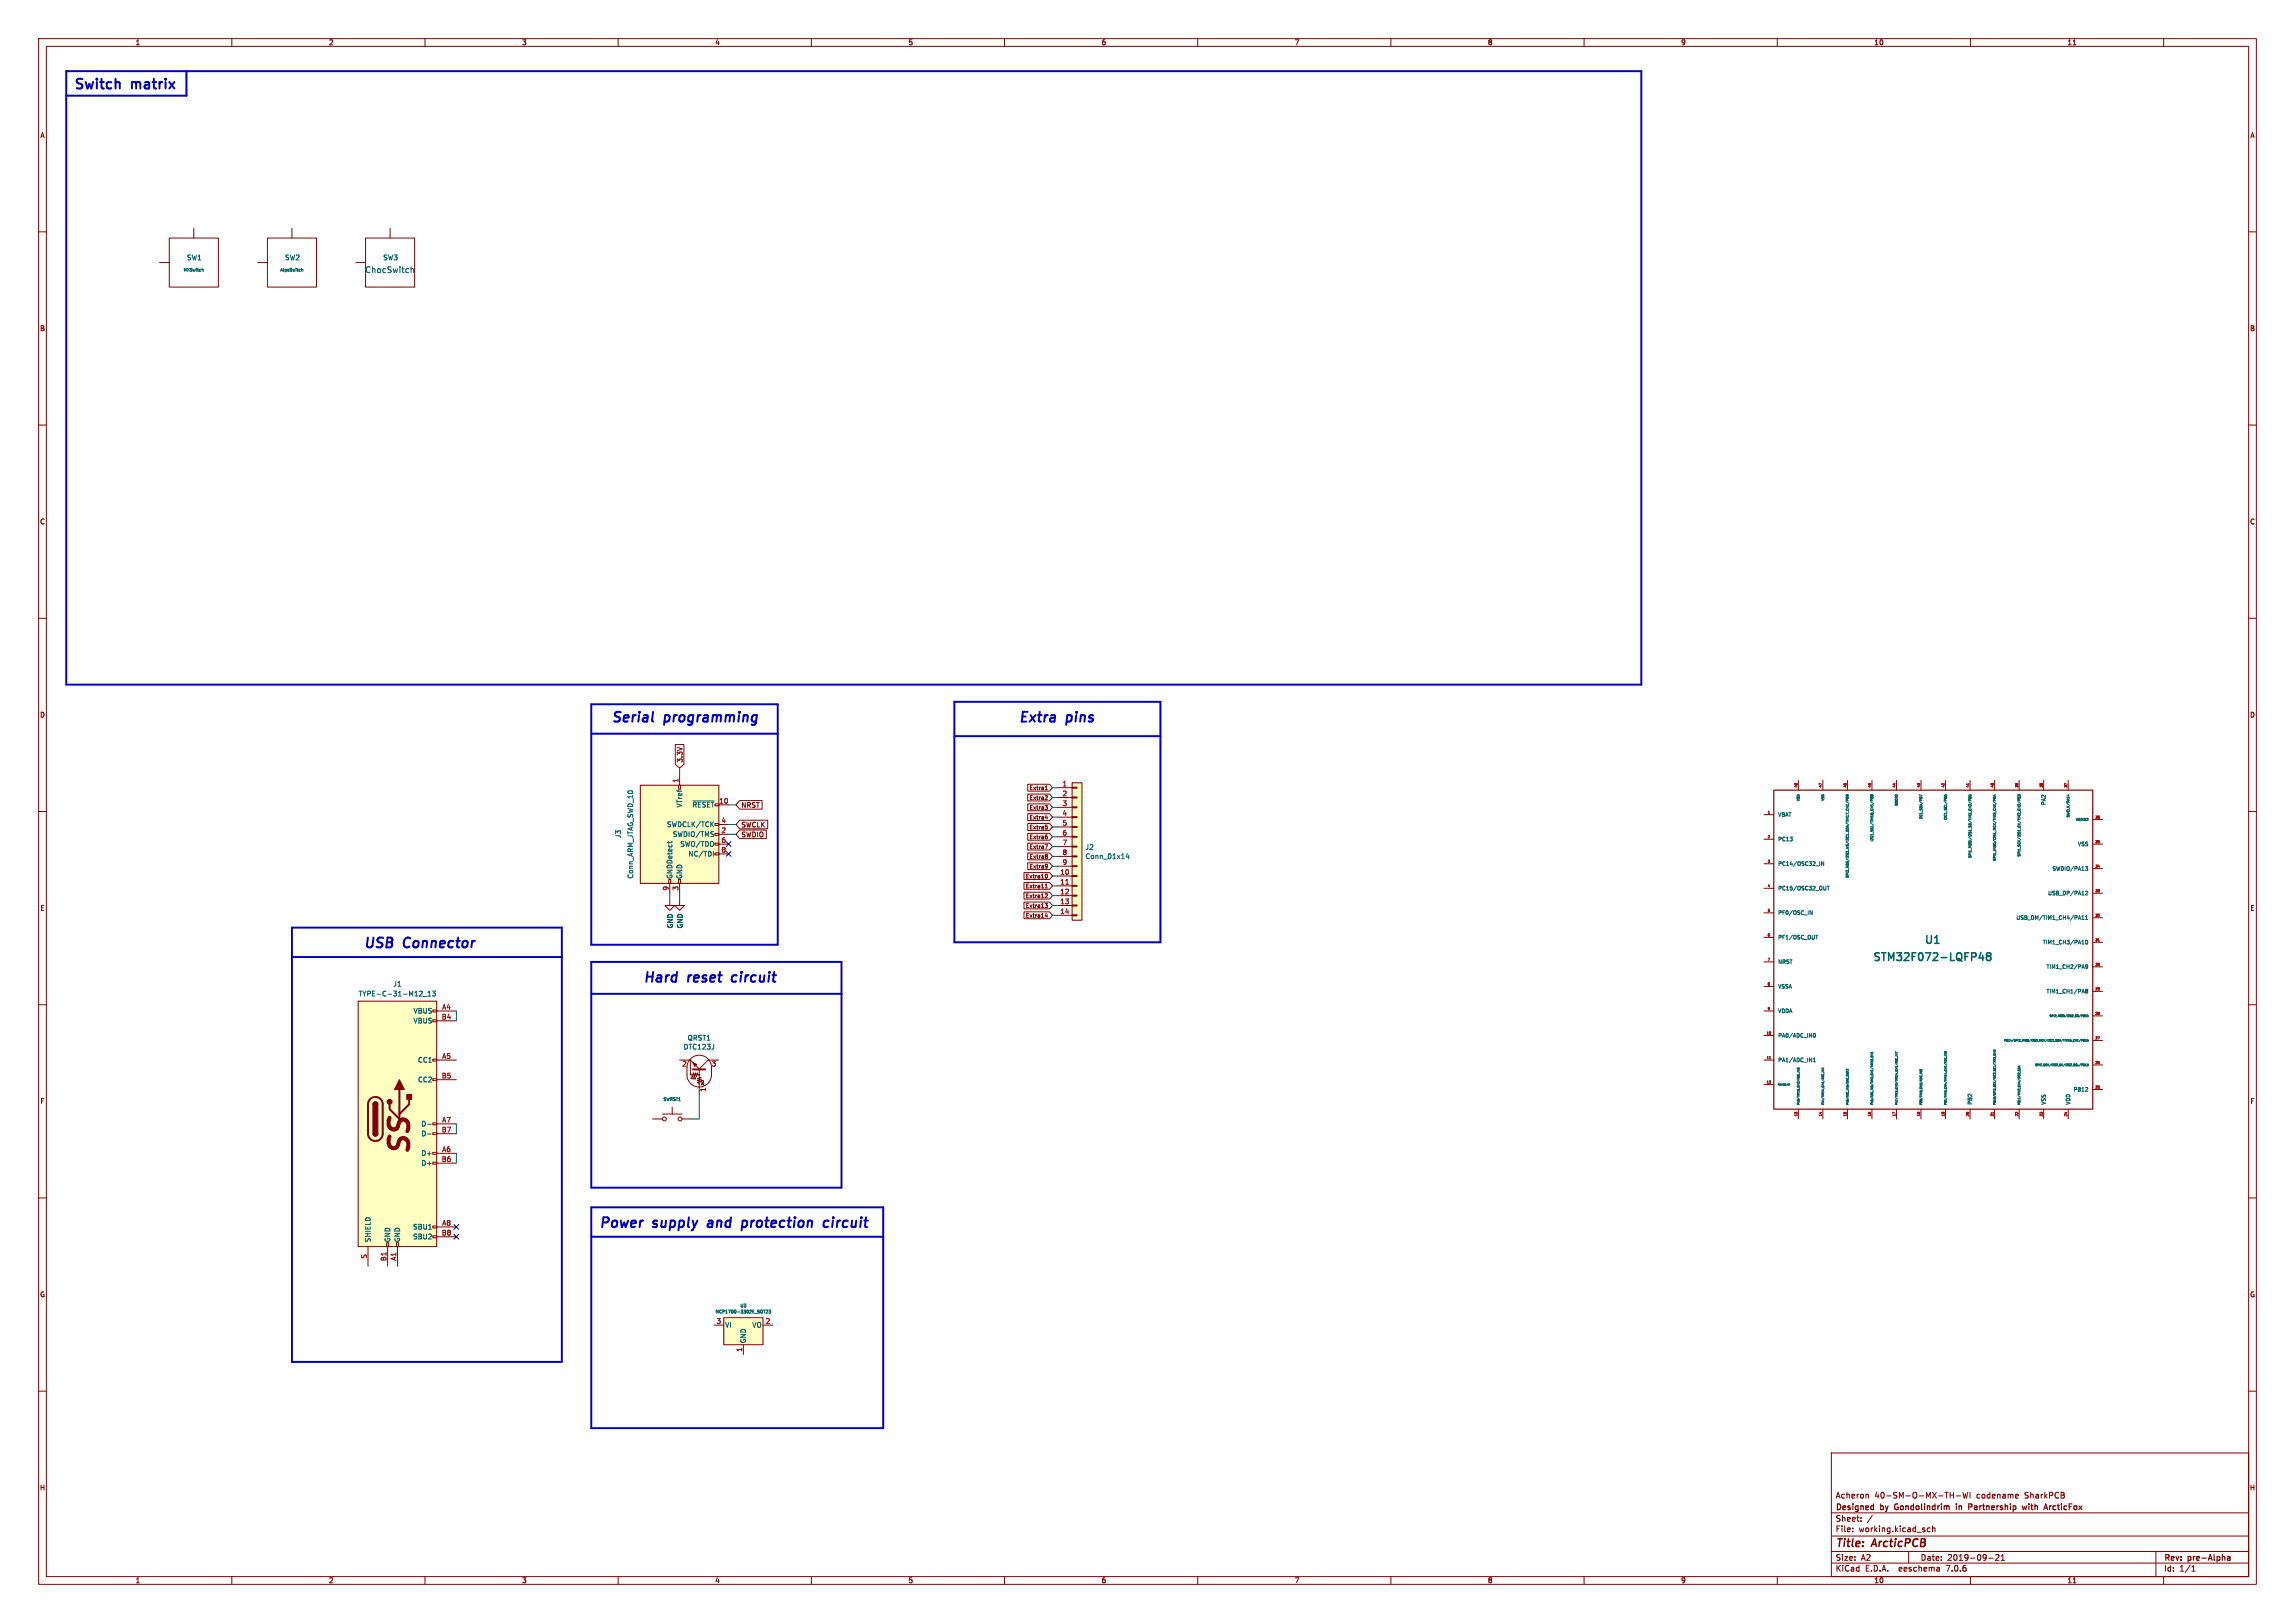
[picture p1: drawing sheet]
<svg xmlns="http://www.w3.org/2000/svg" width="594mm" height="420mm" viewBox="0 0 594 420" stroke-linecap="round" stroke-linejoin="round" font-family="sans-serif">
<defs><g id="words">
<text font-size="7.1" fill="#840000" x="107.4" y="299.5" transform="rotate(-90 107.4 299.5)">SS</text>
<g font-size="3.5" fill="#0000c2">
<text x="19" y="23.2">Switch</text>
<text x="34.2" y="23.2">matrix</text>
<text x="158.1" y="187.1">Serial</text>
<text x="172.1" y="187.1">programming</text>
<text x="263.5" y="187.1">Extra</text>
<text x="276.2" y="187.1">pins</text>
<text x="94" y="245.5">USB</text>
<text x="104.6" y="245.5">Connector</text>
<text x="166.4" y="254.4">Hard</text>
<text x="178.2" y="254.4">reset</text>
<text x="190.5" y="254.4">circuit</text>
<text x="154.9" y="317.9">Power</text>
<text x="169.1" y="317.9">supply</text>
<text x="184.3" y="317.9">and</text>
<text x="194.2" y="317.9">protection</text>
<text x="216.3" y="317.9">circuit</text>
</g>
<g font-size="2.8" fill="#006464">
<text x="497.8" y="244.8">U1</text>
<text x="484.5" y="249.3">STM32F072-LQFP48</text>
</g>
<g font-size="2.8" fill="#840000">
<text x="475" y="400.9">Title:</text>
<text x="484.7" y="400.9">ArcticPCB</text>
</g>
<text font-size="2.1" fill="#006464" x="94.4" y="70.8">ChocSwitch</text>
<g font-size="2.1" fill="#840000">
<text x="475" y="388">Acheron</text>
<text x="485.2" y="388">40-SM-O-MX-TH-WI</text>
<text x="511.6" y="388">codename</text>
<text x="524.2" y="388">SharkPCB</text>
<text x="475" y="394">Sheet:</text>
<text x="475" y="391.2">Designed</text>
<text x="486.8" y="391.2">by</text>
<text x="491.1" y="391.2">Gondolindrim</text>
<text x="507.6" y="391.2">in</text>
<text x="511.4" y="391.2">Partnership</text>
<text x="526" y="391.2">with</text>
<text x="532.2" y="391.2">ArcticFox</text>
<text x="475" y="396.7">File:</text>
<text x="481.1" y="396.7">working.kicad_sch</text>
<text x="475" y="406.9">KiCad</text>
<text x="475" y="404.1">Size:</text>
<text x="481.7" y="404.1">A2</text>
<text x="482.7" y="406.9">E.D.A.</text>
<text x="491.6" y="406.9">eeschema</text>
<text x="497" y="404.1">Date:</text>
<text x="504" y="406.9">7.0.6</text>
<text x="504" y="404.1">2019-09-21</text>
<text x="560" y="404.3">Rev:</text>
<text x="560" y="406.9">Id:</text>
<text x="564.1" y="406.9">1/1</text>
<text x="566.4" y="404.3">pre-Alpha</text>
</g>
<g font-size="1.8" fill="#840000">
<text x="35" y="11.9">1</text>
<text x="85" y="11.9">2</text>
<text x="135" y="11.9">3</text>
<text x="185" y="11.9">4</text>
<text x="235" y="11.9">5</text>
<text x="285" y="11.9">6</text>
<text x="335" y="11.9">7</text>
<text x="385" y="11.9">8</text>
<text x="435" y="11.9">9</text>
<text x="485" y="11.9">10</text>
<text x="535" y="11.9">11</text>
<text x="10.3" y="35.9">A</text>
<text x="582.3" y="35.9">A</text>
<text x="10.3" y="85.9">B</text>
<text x="582.3" y="85.9">B</text>
<text x="10.3" y="135.9">C</text>
<text x="582.3" y="135.9">C</text>
<text x="10.3" y="185.9">D</text>
<text x="582.3" y="185.9">D</text>
<text x="176.8" y="197.5" transform="rotate(-90 176.8 197.5)">3.3V</text>
<text x="191.8" y="209.2">NRST</text>
<text x="191.8" y="214.3">SWCLK</text>
<text x="191.8" y="216.9">SWDIO</text>
<text x="10.3" y="235.9">E</text>
<text x="582.3" y="235.9">E</text>
<text x="10.3" y="285.9">F</text>
<text x="582.3" y="285.9">F</text>
<text x="10.3" y="335.9">G</text>
<text x="582.3" y="335.9">G</text>
<text x="10.2" y="385.9">H</text>
<text x="582.2" y="385.9">H</text>
<text x="35" y="409.9">1</text>
<text x="85" y="409.9">2</text>
<text x="135" y="409.9">3</text>
<text x="185" y="409.9">4</text>
<text x="235" y="409.9">5</text>
<text x="285" y="409.9">6</text>
<text x="335" y="409.9">7</text>
<text x="385" y="409.9">8</text>
<text x="435" y="409.9">9</text>
<text x="485" y="409.9">10</text>
<text x="535" y="409.9">11</text>
</g>
<g font-size="1.8" fill="#006464">
<text x="48.3" y="67.5">SW1</text>
<text x="73.7" y="67.5">SW2</text>
<text x="99.1" y="67.5">SW3</text>
<text x="176.8" y="209.1" transform="rotate(-90 176.8 209.1)">VTref</text>
<text x="179.1" y="209.1">~{RESET}</text>
<text x="172.5" y="214.2">SWDCLK/TCK</text>
<text x="160.9" y="217" transform="rotate(-90 160.9 217)">J3</text>
<text x="174" y="216.8">SWDIO/TMS</text>
<text x="175.9" y="219.3">SWO/TDO</text>
<text x="178.1" y="221.8">NC/TDI</text>
<text x="280.8" y="220.1">J2</text>
<text x="164.1" y="227.5" transform="rotate(-90 164.1 227.5)">Conn_ARM_JTAG_SWD_10</text>
<text x="174.2" y="227.6" transform="rotate(-90 174.2 227.6)">GNDDetect</text>
<text x="176.8" y="227.6" transform="rotate(-90 176.8 227.6)">GND</text>
<text x="280.8" y="222.5">Conn_01x14</text>
<text x="174.3" y="240.4" transform="rotate(-90 174.3 240.4)">GND</text>
<text x="176.9" y="240.4" transform="rotate(-90 176.9 240.4)">GND</text>
<text x="101.7" y="255.5">J1</text>
<text x="92.7" y="258">TYPE-C-31-M12_13</text>
<text x="106.9" y="262.5">VBUS</text>
<text x="106.9" y="265">VBUS</text>
<text x="177.9" y="269.5">QRST1</text>
<text x="108.1" y="275.2">CC1</text>
<text x="176.8" y="271.8">DTC123J</text>
<text x="108.1" y="280.3">CC2</text>
<text x="109" y="291.7">D-</text>
<text x="109" y="299.3">D+</text>
<text x="109" y="294.2">D-</text>
<text x="109" y="301.9">D+</text>
<text x="96.1" y="321.6" transform="rotate(-90 96.1 321.6)">SHIELD</text>
<text x="101.2" y="321.6" transform="rotate(-90 101.2 321.6)">GND</text>
<text x="103.7" y="321.6" transform="rotate(-90 103.7 321.6)">GND</text>
<text x="106.8" y="318.4">SBU1</text>
<text x="106.8" y="320.9">SBU2</text>
<text x="187.6" y="343.8">VI</text>
<text x="193.3" y="347.7" transform="rotate(-90 193.3 347.7)">GND</text>
<text x="194.6" y="343.8">VO</text>
</g>
<g font-size="1.8" fill="#a90000">
<text x="175.6" y="202.6" transform="rotate(-90 175.6 202.6)">1</text>
<text x="274.9" y="203.6">1</text>
<text x="186" y="208">10</text>
<text x="274.9" y="206.1">2</text>
<text x="274.9" y="208.7">3</text>
<text x="186.6" y="215.6">2</text>
<text x="186.6" y="213.1">4</text>
<text x="274.9" y="211.2">4</text>
<text x="274.9" y="213.7">5</text>
<text x="186.6" y="218.2">6</text>
<text x="186.6" y="220.7">8</text>
<text x="274.9" y="216.3">6</text>
<text x="274.9" y="218.8">7</text>
<text x="274.9" y="221.4">8</text>
<text x="274.3" y="226.4">10</text>
<text x="274.9" y="223.9">9</text>
<text x="173.1" y="230.6" transform="rotate(-90 173.1 230.6)">9</text>
<text x="175.6" y="230.6" transform="rotate(-90 175.6 230.6)">3</text>
<text x="274.3" y="229">11</text>
<text x="274.3" y="231.5">12</text>
<text x="274.3" y="234.1">13</text>
<text x="274.3" y="236.6">14</text>
<text x="114.2" y="263.9">B4</text>
<text x="114.3" y="261.4">A4</text>
<text x="114.3" y="274.1">A5</text>
<text x="114.2" y="279.1">B5</text>
<text x="176.5" y="276.3">2</text>
<text x="184.1" y="276.3">3</text>
<text x="183" y="282.6" transform="rotate(-90 183 282.6)">1</text>
<text x="114.2" y="293.1">B7</text>
<text x="114.3" y="290.6">A7</text>
<text x="114.3" y="298.2">A6</text>
<text x="114.2" y="300.7">B6</text>
<text x="114.3" y="317.2">A8</text>
<text x="114.2" y="319.8">B8</text>
<text x="95" y="325.8" transform="rotate(-90 95 325.8)">S</text>
<text x="100.1" y="326.5" transform="rotate(-90 100.1 326.5)">B1</text>
<text x="102.6" y="326.4" transform="rotate(-90 102.6 326.4)">A1</text>
<text x="185.3" y="342.6">3</text>
<text x="198" y="342.6">2</text>
<text x="192.2" y="350" transform="rotate(-90 192.2 350)">1</text>
</g>
<g font-size="1.4" fill="#840000">
<text x="266.3" y="204.6">Extra1</text>
<text x="266.3" y="209.7">Extra3</text>
<text x="266.3" y="207.2">Extra2</text>
<text x="266.3" y="212.3">Extra4</text>
<text x="266.3" y="214.8">Extra5</text>
<text x="266.3" y="217.3">Extra6</text>
<text x="266.3" y="219.9">Extra7</text>
<text x="265.3" y="227.5">Extra10</text>
<text x="266.3" y="225">Extra9</text>
<text x="266.3" y="222.4">Extra8</text>
<text x="265.3" y="232.6">Extra12</text>
<text x="265.3" y="230">Extra11</text>
<text x="265.3" y="237.7">Extra14</text>
<text x="265.3" y="235.1">Extra13</text>
</g>
<g font-size="1.4" fill="#006464">
<text x="529.7" y="208.5" transform="rotate(-90 529.7 208.5)">PA2</text>
<text x="460.1" y="211.5">VBAT</text>
<text x="460.1" y="217.9">PC13</text>
<text x="537.6" y="219.2">VSS</text>
<text x="460.1" y="224.2">PC14/OSC32_IN</text>
<text x="531" y="225.5">SWDIO/PA13</text>
<text x="460.1" y="230.6">PC15/OSC32_OUT</text>
<text x="529.9" y="231.9">USB_DP/PA12</text>
<text x="460.1" y="236.9">PF0/OSC_IN</text>
<text x="521.7" y="238.2">USB_DM/TIM1_CH4/PA11</text>
<text x="460.1" y="243.3">PF1/OSC_OUT</text>
<text x="528.6" y="244.6">TIM1_CH3/PA10</text>
<text x="460.1" y="249.6">NRST</text>
<text x="529.5" y="250.9">TIM1_CH2/PA9</text>
<text x="460.1" y="256">VSSA</text>
<text x="529.5" y="257.3">TIM1_CH1/PA8</text>
<text x="460.1" y="262.3">VDDA</text>
<text x="460.1" y="268.7">PA0/ADC_IN0</text>
<text x="460.1" y="275">PA1/ADC_IN1</text>
<text x="510.6" y="286" transform="rotate(-90 510.6 286)">PB2</text>
<text x="529.7" y="286" transform="rotate(-90 529.7 286)">VSS</text>
<text x="536" y="286" transform="rotate(-90 536 286)">VDD</text>
<text x="536.5" y="282.7">PB12</text>
</g>
<g font-size="1.1" fill="#006464">
<text x="47.4" y="70.5">MXSwitch</text>
<text x="72.4" y="70.5">AlpsSwitch</text>
<text x="171.6" y="285.1">SWRST1</text>
<text x="185" y="340.1">MCP1700-3302E_SOT23</text>
<text x="191.5" y="338.5">U3</text>
</g>
<g font-size=".8" fill="#a90000">
<text x="465.2" y="203.9" transform="rotate(-90 465.2 203.9)">48</text>
<text x="471.6" y="203.9" transform="rotate(-90 471.6 203.9)">47</text>
<text x="477.9" y="203.9" transform="rotate(-90 477.9 203.9)">46</text>
<text x="484.3" y="203.9" transform="rotate(-90 484.3 203.9)">45</text>
<text x="490.6" y="203.9" transform="rotate(-90 490.6 203.9)">44</text>
<text x="497" y="203.9" transform="rotate(-90 497 203.9)">43</text>
<text x="503.3" y="203.9" transform="rotate(-90 503.3 203.9)">42</text>
<text x="509.7" y="203.9" transform="rotate(-90 509.7 203.9)">41</text>
<text x="516" y="203.9" transform="rotate(-90 516 203.9)">40</text>
<text x="522.4" y="203.9" transform="rotate(-90 522.4 203.9)">39</text>
<text x="528.7" y="203.9" transform="rotate(-90 528.7 203.9)">38</text>
<text x="535.1" y="203.9" transform="rotate(-90 535.1 203.9)">37</text>
<text x="457.4" y="210.6">1</text>
<text x="542.2" y="211.8">36</text>
<text x="457.4" y="216.9">2</text>
<text x="542.2" y="218.2">35</text>
<text x="457.4" y="223.3">3</text>
<text x="542.2" y="224.5">34</text>
<text x="457.4" y="229.6">4</text>
<text x="542.2" y="230.9">33</text>
<text x="457.4" y="236">5</text>
<text x="542.2" y="237.2">32</text>
<text x="457.4" y="242.3">6</text>
<text x="542.2" y="243.6">31</text>
<text x="457.4" y="248.7">7</text>
<text x="542.2" y="249.9">30</text>
<text x="457.4" y="255">8</text>
<text x="542.2" y="256.3">29</text>
<text x="457.4" y="261.4">9</text>
<text x="542.2" y="262.6">28</text>
<text x="457.1" y="267.7">10</text>
<text x="542.2" y="269">27</text>
<text x="457.1" y="274.1">11</text>
<text x="542.2" y="275.3">26</text>
<text x="457.1" y="280.4">12</text>
<text x="542.2" y="281.7">25</text>
<text x="465.2" y="289" transform="rotate(-90 465.2 289)">13</text>
<text x="471.6" y="289" transform="rotate(-90 471.6 289)">14</text>
<text x="477.9" y="289" transform="rotate(-90 477.9 289)">15</text>
<text x="484.3" y="289" transform="rotate(-90 484.3 289)">16</text>
<text x="490.6" y="289" transform="rotate(-90 490.6 289)">17</text>
<text x="497" y="289" transform="rotate(-90 497 289)">18</text>
<text x="503.3" y="289" transform="rotate(-90 503.3 289)">19</text>
<text x="509.7" y="289" transform="rotate(-90 509.7 289)">20</text>
<text x="516" y="289" transform="rotate(-90 516 289)">21</text>
<text x="522.4" y="289" transform="rotate(-90 522.4 289)">22</text>
<text x="528.7" y="289" transform="rotate(-90 528.7 289)">23</text>
<text x="535.1" y="289" transform="rotate(-90 535.1 289)">24</text>
</g>
<g font-size=".8" fill="#006464">
<text x="465.9" y="207.5" transform="rotate(-90 465.9 207.5)">VDD</text>
<text x="472.3" y="207.4" transform="rotate(-90 472.3 207.4)">VSS</text>
<text x="491.3" y="208.7" transform="rotate(-90 491.3 208.7)">BOOT0</text>
<text x="497.7" y="212.1" transform="rotate(-90 497.7 212.1)">2C1_SDA/PB7</text>
<text x="504" y="212.4" transform="rotate(-90 504 212.4)">I2C1_SCL/PB6</text>
<text x="535.8" y="211.7" transform="rotate(-90 535.8 211.7)">SWCLK/PA14</text>
<text x="537.1" y="212.6">VDDIO2</text>
<text x="485" y="217.9" transform="rotate(-90 485 217.9)">I2C1_SCL/TIM16_CH1/PB8</text>
<text x="523.1" y="221.8" transform="rotate(-90 523.1 221.8)">SPI1_SCK/I2S1_CK/TIM2_CH2/PB3</text>
<text x="478.6" y="227.3" transform="rotate(-90 478.6 227.3)">SPI2_NSS/I2S2_WS/I2C1_SDA/TIM17_CH1/PB9</text>
<text x="510.4" y="222.2" transform="rotate(-90 510.4 222.2)">SPI1_MOSI/I2S1_SD/TIM3_CH2/PB5</text>
<text x="516.7" y="222.9" transform="rotate(-90 516.7 222.9)">SPI1_MISO/I2S1_MCK/TIM3_CH1/PB4</text>
</g>
<g font-size=".7" fill="#006464">
<text x="530.4" y="263.3">SPI2_MOSI/I2S2_SD/PB15</text>
<text x="518.6" y="269.6">PB14/SPI2_MISO/I2S2_MCK/I2C2_SDA/TIM15_CH1/PB15</text>
<text x="526.6" y="276">SPI2_SCK/I2S2_CK/I2C2_SCL/PB13</text>
<text x="465.9" y="286" transform="rotate(-90 465.9 286)">PA3/TIM15_CH2/ADC_IN3</text>
<text x="472.2" y="286" transform="rotate(-90 472.2 286)">PA4/TIM14_CH1/ADC_IN4</text>
<text x="478.6" y="286" transform="rotate(-90 478.6 286)">PA5/ADC_IN5/DAC_OUT2</text>
<text x="484.9" y="286" transform="rotate(-90 484.9 286)">PA6/ADC_IN6/TIM3_CH1/TIM16_CH1</text>
<text x="491.3" y="286" transform="rotate(-90 491.3 286)">PA7/TIM3_CH2/TIM14_CH1/ADC_IN7</text>
<text x="497.6" y="286" transform="rotate(-90 497.6 286)">PB0/TIM3_CH3/ADC_IN8</text>
<text x="504" y="286" transform="rotate(-90 504 286)">PB1/TIM3_CH4/TIM14_CH1/ADC_IN9</text>
<text x="516.7" y="286" transform="rotate(-90 516.7 286)">PB10/SPI2_SCK/I2C2_SCL/TIM2_CH3</text>
<text x="523" y="286" transform="rotate(-90 523 286)">PB11/TIM2_CH4/I2C2_SDA</text>
</g>
<g font-size=".7" fill="#840000">
<text x="178.6" y="279.5">47k</text>
<text x="182.3" y="281" transform="rotate(-90 182.3 281)">2k2</text>
</g>
<text font-size=".4" fill="#006464" x="460.1" y="280.9">PA2/ADC_IN2</text>
</g></defs>
<g fill="none" stroke="#840000" stroke-width=".26">
<path d="M10 10h574v400h-574zM12 12h570v396h-570zM60 10v2M110 10v2M160 10v2M210 10v2M260 10v2M310 10v2M360 10v2M410 10v2M460 10v2M510 10v2"/>
<path d="M536.6 11.6h.7M560 10v2M10 60h2M50.2 59.1v2.5M75.6 59.1v2.5M101 59.1v2.5M582 60h2M41.3 67.9h2.5M43.8 61.6h12.7v12.7h-12.7zM66.7 67.9h2.5M69.2 61.6h12.7v12.7h-12.7zM92.1 67.9h2.5"/>
<path d="M94.6 61.6h12.7v12.7h-12.7zM10 110h2M582 110h2M10 160h2M582 160h2M174.8 192.7h2.2v5.1l-1.1 1-1.1-1zM10 210h2M165.7 203.2h20.4v25.4h-20.4zM175.6 203.2h.5v1h-.5zM175.9 200.7v2.5M185 213.1h1.1v.5h-1.1zM185 218.2h1.1v.5h-1.1z"/>
<path d="M185 215.6h1.1v.6h-1.1zM186.1 208.3h2.5M186.1 215.9h2.5M186.1 213.4h2.5M186.1 218.4h2.5M191.5 207.2h5.7v2.2h-5.7l-1-1.1zM191.5 214.8h6.8v2.2h-6.8l-1-1.1zM191.5 212.2h7.2v2.3h-7.2l-1-1.1zM266 202.9h5.7l.7 .9-.7 .9h-5.7zM266 208h5.7l.7 .9-.7 .9h-5.7zM266 210.6h5.7l.7 .9-.7 .8h-5.7zM266 205.5h5.7l.7 .9-.7 .9h-5.7z"/>
<path d="M266 213.1h5.7l.7 .9-.7 .9h-5.7zM266 215.6h5.7l.7 .9-.7 .9h-5.7zM266 218.2h5.7l.7 .9-.7 .9h-5.7zM270.5 208.4h.6l-.3 .4 .3 .1v.4l-.5 .1M270.5 218.6h.7l-.5 1M270.5 204.4h.6M270.5 203.6l.3-.2v1M270.5 211.7h.7M270.6 213.5h.5M270.7 205.9h.3l.1 .3-.6 .7h.6M270.7 213.9l.4 .2-.1 .4h-.3M270.7 216.4l.4 .2v.4l-.4 .1"/>
<path d="M270.8 216.1h.2M271 211.3v.7M273.7 203.8h3.8M273.7 206.4h3.8M273.7 208.9h3.8M273.7 211.5h3.8M273.7 214h3.8M273.7 216.5h3.8M273.7 219.1h3.8M277.5 218.9h1.3v.3h-1.3zM277.5 216.4h1.3v.3h-1.3zM277.5 213.9h1.3v.2h-1.3z"/>
<path d="M277.5 211.3h1.3v.3h-1.3zM277.5 208.8h1.3v.2h-1.3zM277.5 206.2h1.3v.3h-1.3zM277.5 203.7h1.3v.3h-1.3zM277.5 202.6h2.5v35.5h-2.5zM456.6 210.8h2.5M456.6 217.2h2.5M465.5 201.9v2.6M471.8 201.9v2.6M478.2 201.9v2.6M484.5 201.9v2.6M490.9 201.9v2.6"/>
<path d="M497.2 201.9v2.6M503.6 201.9v2.6M509.9 201.9v2.6M516.3 201.9v2.6M522.6 201.9v2.6M529 201.9v2.6M535.3 201.9v2.6M541.7 218.4h2.5M541.7 212.1h2.5M582 210h2M173.1 227.6h.5v1h-.5zM173.4 233v1.3h1.2l-1.2 1.3-1.3-1.3h1.3"/>
<path d="M173.4 228.6v2.5M175.6 227.6h.5v1h-.5zM175.9 233v1.3h1.3l-1.3 1.3-1.3-1.3h1.3M175.9 228.6v2.5M185 220.7h1.1v.5h-1.1zM186.1 221h2.5M265 225.8h6.7l.7 .9-.7 .9h-6.7zM265 236h6.7l.7 .9-.7 .8h-6.7zM265 230.9h6.7l.7 .9-.7 .9h-6.7zM265 233.4h6.7l.7 .9-.7 .9h-6.7zM265 228.3h6.7l.7 .9-.7 .9h-6.7zM266 223.3h5.7l.7 .9-.7 .8h-5.7z"/>
<path d="M266 220.7h5.7l.7 .9-.7 .9h-5.7zM270.5 233.8h.6l-.3 .4 .3 .1v.4l-.5 .1M270.5 229l.3-.2v1M270.5 229.8h.6M270.6 231.3h.3l.2 .3-.6 .7h.6M270.6 226.3l.2-.1a.47 .47 0 0 1 .3 .5 .47 .47 0 0 1-.5 .4M270.7 221.1l.4 .2-.2 .3M270.7 223.7l.4 .2v.5l-.3 .3M270.7 221.6h.2M270.8 236.3l-.3 .8h.7M270.9 221.6l.2 .4-.4 .1M271 236.7v.7"/>
<path d="M271.1 224.1l-.4 .2M273.7 226.7h3.8M273.7 229.2h3.8M273.7 231.8h3.8M273.7 234.3h3.8M273.7 236.9h3.8M273.7 221.6h3.8M273.7 224.2h3.8M277.5 236.7h1.3v.3h-1.3zM277.5 234.2h1.3v.2h-1.3zM277.5 231.6h1.3v.3h-1.3zM277.5 229.1h1.3v.3h-1.3z"/>
<path d="M277.5 226.6h1.3v.2h-1.3zM277.5 224h1.3v.3h-1.3zM277.5 221.5h1.3v.2h-1.3zM456.6 223.5h2.5M456.6 229.9h2.5M456.6 236.2h2.5M541.7 237.5h2.5M541.7 231.1h2.5M541.7 224.8h2.5M10 260h2M92.7 259.1h20.3v63.5h-20.3zM456.6 242.6h2.5"/>
<path d="M456.6 248.9h2.5M456.6 255.3h2.5M541.7 256.5h2.5M541.7 250.2h2.5M541.7 243.8h2.5M582 260h2M112 279.1h1v.6h-1zM112 274.1h1v.5h-1zM112 261.4h1v.5h-1zM112 263.9h1v.5h-1zM113 274.3h5.1M113 261.6h5.1"/>
<path d="M113 264.2h5.1M113 279.4h5.1M175.9 274.3h2.5M178.7 274a3.2 3.2 0 0 1 3.5-.7 3.2 3.2 0 0 1 1.9 2.9v1.9a3.2 3.2 0 0 1-3.1 3.2 3.2 3.2 0 0 1-3.2-3.2l.1-2.4 .2-.8zM179 278.7l-.1 .4M179.3 278.7h.4l-.3 .5M179.9 278.7v.5M179.9 279.1l.1 .1M180 278.9l-.1 .2M181 276.9v1.9l.5 .1-1 .2 1 .3-1 .3 1 .2-1 .3 .5 .1v2.9M181.2 276.9l-2.5-2.6v3.8h.4l.1 .5 .3-1 .2 1 .3-1 .2 1 .3-1 .1 .5h.4M181.6 279.6v.2"/>
<path d="M181.6 279.6h.1M182.1 279.6v.3l-.5-.3M186.1 274.3h-2.8l-2.6 2.6M456.6 274.3h2.5M456.6 268h2.5M456.6 261.6h2.5M541.7 275.6h2.5M541.7 269.2h2.5M541.7 262.9h2.5M96.5 293.4l.2 .4 .5 .2 .4-.2 .2-.4M96.5 285.8l.2-.5 .5-.2 .4 .2 .2 .5M112 298.2h1v.5h-1z"/>
<path d="M112 293.1h1v.5h-1zM112 290.6h1v.5h-1zM113 298.5h5.1M113 290.8h5.1M113 293.4h5.1M168.9 289.6h2.5M171.4 288.3h5.1M174 286.5v1.8M176.5 289.6h2.6M181.6 280.2h.5M181.6 280.5v.2M456.6 280.7h2.5"/>
<path d="M465.5 287v2.6M471.8 287v2.6M478.2 287v2.6M484.5 287v2.6M490.9 287v2.6M497.2 287v2.6M503.6 287v2.6M509.9 287v2.6M516.3 287v2.6M522.6 287v2.6M529 287v2.6M535.3 287v2.6"/>
<path d="M541.7 281.9h2.5M10 310h2M112 319.8h1v.5h-1zM112 317.2h1v.6h-1zM112 300.7h1v.5h-1zM113 317.5h5.1M113 301h5.1M582 310h2M95.2 322.6v5.1M100.1 321.6h.5v1h-.5zM100.3 322.6v5.1M102.6 321.6h.5v1h-.5z"/>
<path d="M102.9 322.6v5.1M113 320h5.1M184.8 342.9h2.5M187.3 341h10.2v7h-10.2zM192.4 348v2.5M197.5 342.9h2.5M10 360h2M474 376h108v32h-108zM582 360h2M474 397.5h108M474 391.5h108M479.5 396.2v.2"/>
<path d="M479.5 395.4v.2M481.7 393.5v.2M481.7 392.7v.2M483.2 386.7l.4 .2v.8M484.6 392.1l-1.3 1.9M499.5 395.4h-.4l-.3 .3 .2 .6h.5M500.2 395.5l.5-.1 .1 1M500.2 394.9v1.5M504.7 386.2v1.5M504.7 386.9h.9M505.6 386.2v1.5M506.3 387.1h1.2"/>
<path d="M508 386.2l.4 1.5 .3-1.1 .3 1.1 .3-1.5M509.9 386.2v1.5M521.9 386.7h.4l.1 .3-.7 .2M522.3 387.6l-.4 .1M60 408v2M110 408v2M160 408v2M210 408v2M260 408v2M310 408v2M360 408v2M410 408v2"/>
<path d="M460 408v2M474 404.5h108M474 401.5h108M494 401.5v3M501.9 405.6l.1 1M502 406.5l-.2 .1M502 405.9l-.2 .1M510 408v2M514.7 403.2h1.2M516.5 402.4l.6-.1 .3 .4-.9 1.1h.9M518 403.8h.8M518 402.7l.4-.4v1.5"/>
<path d="M536.6 409.6h.7M558 401.5v6.5M560 408v2M567.3 406.6h.9M567.5 405.4l-.2 .1M567.7 405.1v1.5"/>
<circle cx="178.7" cy="274.3" r=".13"/>
<circle cx="181" cy="278.1" r=".13"/>
<circle cx="172" cy="289.6" r=".51"/>
<circle cx="176" cy="289.6" r=".51"/>
</g>
<g fill="none" stroke="#840000" stroke-width=".3">
<path d="M459.1 204.5h82.6v82.5h-82.6zM490.5 389.4l-.2 .4 .2 .7M506.3 389.2v.1M506.3 389.7v1M509.6 389.2h.5l.3 .3-.1 .4-.7 .1M523.4 389.7l.3 1 .3-.7 .3 .7 .3-1M525.1 389.2v.1M525.1 389.7v1M530.8 389.7h.1M531.6 389.7l-.3 .3v.4l.3 .3M576.7 402.8h.4l.1 1M577.2 403.7l-.5 .1"/>
<path d="M577.2 403.1l-.5 .1"/>
</g>
<path d="M179.3 276.7h3.2z" fill="#840000" stroke="#840000" stroke-width=".51"/>
<g fill="#840000" stroke="#840000" stroke-width=".26">
<path d="M179.3 275l1 .5-.5 .5z"/>
<path d="M96.5 293.4h1.3l-.2 .4-.4 .2-.5-.2z"/>
<path d="M96.5 285.8h1.3v7.6h-1.3z"/>
<path d="M96.7 285.3l.7-.1 .4 .6h-1.3z"/>
<path d="M103.4 279.4l1.2 2.5h-2.5z"/>
<path d="M105.3 283.2h1.3v1.3h-1.3z"/>
<circle cx="100.8" cy="285.1" r=".63"/>
</g>
<g fill="none" stroke="#006464" stroke-width=".26">
<path d="M52.4 69.7l.2 .1v.4M78.1 69.4v.8M78.1 69.7h.3v.5M78.1 69.7v.1M106.4 69v1.5M106.4 69.7l.6-.1 .1 .9M173.1 217.7v.5M173.9 217.7v.3M179.3 207.2h5.5M477.8 207.4l.8 .5M477.9 206.9l-.1 .3h.6M477.9 206.3l-.1 .3h.6v-.3l-.3 .1"/>
<path d="M477.9 206.9h.2v.3M477.9 206.3h.2M477.9 206.9h.1M477.9 206.3h.1M478.1 206.3h.1M478.1 205.7l.1 .3h-.3v-.3h.4l.1 .3M478.1 206.3v.1M478.1 206.4v.2M478.4 208.1v.4M484.2 206.3v.3h.6v-.2M484.2 206.9v.3M484.2 206.9h.2"/>
<path d="M484.2 206.3l.3 .1M484.2 206.9h.1M484.2 206.3h.1M484.4 205.8h-.2l.1 .2 .1-.1M484.4 205.8v.1M484.4 206.9h.1M484.4 205.9l.1 .1M484.5 206.4v.2M484.5 206.9v.3M484.5 206h.1M484.5 205.7l-.1 .1M484.5 205.7l.3 .1-.3 .2"/>
<path d="M484.5 205.7h.1M484.8 206.3l-.3 .1M484.8 206.3v.1M497.5 205.9l-.6-.2v.4M503.2 205.7l.3 .3M503.5 206.3l-.3 .1M503.5 206.3h.1M503.5 205.7h.3v.3h-.3zM503.5 206h.1M503.8 206.3h-.3M503.8 206.3v.1M509.5 207.4l.8 .5"/>
<path d="M509.6 205.7v.3h.3v-.3h.3v.3M509.6 206.9v.3h.6M509.6 206.9h.3v.3M509.6 206.3h.2M509.6 206.9h.1M509.6 206.3h.1M509.8 206.3h.1M509.8 206.3l.1 .1M509.9 206.4v.2M509.9 206.3v.1M510 206.3l.2 .3h-.6v-.3M510 206.3h-.1"/>
<path d="M510.2 206h-.1M515.9 207.4l.8 .5M516 206.3l-.1 .3h.6v-.3l-.3 .1M516 206.9l-.1 .3h.6M516 206.9h.2v.3M516 206.3h.2M516 206.9h.1M516 206.3h.1M516.1 205.7h.4M516.2 206.3h.1M516.2 206.3v.1M516.2 206.4v.2"/>
<path d="M516.3 205.7v.3l-.4-.1M522.2 207.4l.8 .5M522.3 206.1v-.4l.2 .2 .3-.2v.4M522.3 206.9v.3h.6M522.3 206.3v.3h.6l-.1-.3-.2 .1M522.3 206.9h.1M522.3 206.9h.3v.3M522.3 206.3h.2M522.3 206.3h.1M522.5 206.3h.1M522.5 206.3l.1 .1M522.6 206.4v.2"/>
<path d="M535.2 205.7h.4M535.4 205.7v.3l-.5-.1M184.6 220.3v1.3M291.8 220.9l-.3 .9h.8M292.1 221.3v.9M468.5 235.7l.5 1v-1M472 223v1l-.6-1v1M472.9 229.3h.6M473.2 229.3v1M538.2 236.9l.4 1M538.8 237.9h.6M538.8 237.2l.3-.3v1"/>
<path d="M539.7 224.2h.6l-.3 .4 .3 .1v.4l-.4 .1M539.8 230.7l.4-.1 .1 .3-.6 .7h.6M539.8 237.9h.5M539.8 237.2l.3-.3v1M108.5 257.8h.8M109.3 256.6v.4M109.6 257.9h.9M110.8 257.8h.7M110.8 256.8l.3-.3v1.3M111.9 256.5h.8l-.4 .5 .3 .1v.5h-.7M469.9 242h.6M470.2 242v1"/>
<path d="M539.9 243.3h.1a.45 .45 0 0 1 .4 .5 .45 .45 0 0 1-.5 .4zM540 256.4l-.2-.2 .2-.2 .3 .2-.1 .2M540 256.4l-.2 .2 .2 .4 .3-.2-.1-.4M540 256.4h.2M540.3 250.1l-.4 .1-.1-.5 .4-.1 .1 .2v.6l-.4 .2M465.2 276.9h.5l-.5 .3h.5M465.4 276.5l-.2-.1v.3M465.4 276.4v.1M465.4 276.4h.3M465.7 276.4v.1M465.7 276.6l-.1 .1M465.7 276.5v.1"/>
<path d="M465.7 276.6h.1M469.3 274.8h.6M469.3 274.1l.3-.3v1M469.4 267.5l-.1 .3M469.5 267.5h.3M469.5 267.5h-.1M469.8 267.5h.1M469.8 267.5a.48 .48 0 0 1 .1 .6 .48 .48 0 0 1-.4 .3l-.2-.4M471.5 276.9h.5l-.5 .3h.5M471.7 276.4h.3M471.9 276.3v.3l-.4-.1M477.9 277.1v.3"/>
<path d="M477.9 277.3h.5M477.9 276.9v.1M478.4 276.7v.3l-.4-.3-.1 .2M484.2 273h.5M484.2 272.7h.5M484.3 273.3v.2M484.3 273.2v.1M484.3 273.5h.1M484.5 272.7v.3M484.7 273.2v.1M484.7 273.3v.2h-.4M484.7 272.2v.3"/>
<path d="M484.7 272.4h-.5l.2 .1M484.8 273.6v.4M490.6 272.7h.5l-.5 .3h.5M490.6 273.3h.5M491.1 272.4l-.5-.2v.3M491.1 273.4v.4M496.9 277.3h.5l-.5 .3h.5M497 277h.1M497 276.8v.2M497 276.8h.1M497.1 276.8v.2M497.1 277h-.1"/>
<path d="M497.2 277h.2M497.4 276.8h-.2M497.4 276.8h.1M497.4 277h.1M497.4 276.8v.2M503.3 273.2h.5M503.3 272.7h.5l-.5 .2h.5M503.3 272.2v.2M503.3 272.2h.1M503.3 272.4h.1M503.4 272.1h.2M503.4 272.1l-.1 .1"/>
<path d="M503.5 272.1v.1M503.5 272.4h-.1M503.5 272.2l.1 .2M503.6 272.1l.1 .1M503.6 272.4h-.1M503.7 272.2h.1M503.8 272.2v.2M503.8 273.3v.4M516 272.1v-.4l.2 .2 .2-.1v.3M516 272.5h.5M516 272.2h.5M516 273h.1"/>
<path d="M516 272.8v.2M516.2 272.2v.3M516.4 272.8v.2h-.4M516.5 273.2v.4M522.4 276.4a.27 .27 0 0 1 .3-.1 .27 .27 0 0 1 .1 .3h-.5zM522.4 276.8l-.1 .2M522.4 276.3v.1M522.6 276.8v.1M522.6 276.8h.1M522.7 275.8v.3M522.7 276.8h.1M522.7 276.8h-.1"/>
<path d="M522.8 276.8v.1M522.8 275.8l-.5 .2 .5 .1M537.7 269.5h.3M537.7 269.1l.1-.1v.5M538.5 268.9l-.4 .7M538.7 269.2h.3v-.2h-.3v.5M539 275.4l-.3-.1v.5M539 275.4h.1M539 275.4l-.3 .2M539.2 275.6h.2M539.2 269.2h.2M539.2 262.6h.2"/>
<path d="M539.2 262.9h.2M539.4 275.6h.1M539.4 269.2h.1M539.4 262.9h.1M539.4 269h-.2v.5l.3-.1M539.4 275.5v.1M539.4 269h.1M539.4 262.6l.1 .1M539.4 262.8v.1M539.5 275.4l-.3-.1v.5h.3M539.5 275.6h.1M539.5 275.4h.1"/>
<path d="M539.5 262.7v.1M539.5 269v.2M539.5 275.5h-.1M539.5 269.2v.1M539.5 269.2h-.1M539.5 262.9h.1M539.5 263.1h-.3M539.5 262.8h-.1M539.5 275.6v.2M539.5 262.9v.2M539.5 269.3v.1M539.5 275.8h.1"/>
<path d="M539.5 275.4v.1M539.5 269.4h.1M539.5 263.1h.1M539.7 275.8h.3M539.7 269.1l.1-.1v.5M539.7 275.5l.1-.2v.5M539.7 269.5h.3M539.7 263.1h.3M539.7 262.7v.1M539.8 262.7v.4M539.8 262.7h-.1M540.2 275.3h.3l-.2 .2 .2 .3"/>
<path d="M540.2 275.8h.1M540.2 275.8h.2M540.2 269.4h.2M540.2 263.1h.1M540.3 269.2h.1M540.3 269.2h-.1M540.3 262.8h.1M540.3 262.8h-.1M540.4 269.2h.1M540.4 263.1h-.1M540.4 262.8l.1 .1M540.5 262.9v.2"/>
<path d="M540.5 269.2v.2M540.5 275.8h-.1M540.5 269h-.3v.2M540.5 269.4h-.1M540.5 262.6h-.3v.2M540.5 263.1h-.1M110.6 290.9h1M110.6 293.5h1M463 280.5h.1M463.1 280.5h-.1M463.1 280.5h.1M463.1 280.5v.1"/>
<path d="M463.1 280.6h.1M463.1 280.6l-.2 .2h.2M540.3 281.4v.4l-.6 .6h.6M197.6 339h.4M198.3 339.1l.3-.1 .1 .2-.5 .6h.5M199 339h.5l-.3 .3 .2 .1v.3h-.4"/>
</g>
<g fill="#ffffc2" stroke="#ffffc2" stroke-width=".26">
<path d="M165.7 203.2h20.4v25.4h-20.4z"/>
<path d="M277.5 202.6h2.5v35.5h-2.5z"/>
<path d="M92.7 259.1h20.3v63.5h-20.3z"/>
<path d="M187.3 341h10.2v7h-10.2z"/>
</g>
<path d="M509.6 202.7v.4M275.8 228.8h.8M543 243.5h.4M458 274h.3M515.9 287.8v.4" fill="none" stroke="#a90000" stroke-width=".26"/>
<path d="M512.7 246.5l-.5 1.4h1.3M513.2 247.2v1.4M514.5 247.4l-.4-.4 .4-.4h.6l.2 .3-.4 .5M514.5 247.4l-.4 .4v.4l.4 .4 .6-.1 .2-.3v-.4l-.4-.4M514.5 247.4h.4" fill="none" stroke="#006464" stroke-width=".4"/>
<path d="M95.8 284.4a1.9 1.9 0 0 1 2.1-.4 1.9 1.9 0 0 1 1.2 1.8v7.6a1.91 1.91 0 0 1-1.9 1.9 1.91 1.91 0 0 1-2-1.9l.1-7.8zM100.8 285.8v1.2l2.6 2.6M103.4 281.9v8.9M105.9 284.5v1.3l-2.5 2.5" fill="none" stroke="#840000" stroke-width=".51"/>
<g fill="none" stroke="#0000c2" stroke-width=".51">
<path d="M17.1 18.4h407.7v158.8h-407.7zM48.3 18.4v6.4h-31.2M153 182.2h48.3v62.3h-48.3zM153 189.9h48.3M247 181.6h53.4v62.2h-53.4zM247 190.5h53.4M75.6 240h69.8v112.4h-69.8zM75.6 247.7h69.8M153 248.9h64.8v58.4h-64.8zM153 257.2h64.8M189.6 252.6l-.2 1 .4 .4M153 312.4h75.6v57.2h-75.6z"/>
<path d="M183.3 316.7l-.2 .5 .3 .3M192 317.4h1M192.2 316h1M192.2 315.9l-.3 2.5M214.5 316a.84 .84 0 0 0-1.3 .3l-.1 .8 .2 .3h1M215.6 315.9l-.2 1.6M153 320h75.6"/>
</g>
<g fill="none" stroke="#009600" stroke-width=".26">
<path d="M175.9 198.8v1.9M188.6 215.9h1.9M188.6 213.4h1.9M188.6 208.3h1.9M272.4 214h1.3M272.4 208.9h1.3M272.4 211.5h1.3M272.4 203.8h1.3M272.4 206.4h1.3M272.4 219.1h1.3M272.4 216.5h1.3M173.4 231.1v1.9"/>
<path d="M175.9 231.1v1.9M272.4 224.2h1.3M272.4 221.6h1.3M272.4 229.2h1.3M272.4 236.9h1.3M272.4 234.3h1.3M272.4 226.7h1.3M272.4 231.8h1.3M118.1 261.6v2.6M118.1 290.8v2.6M118.1 298.5v2.5M181 283.2v6.4h-1.9"/>
</g>
<path d="M188 217.8l1.2 1.2M189.2 217.8l-1.2 1.2M188 220.4l1.2 1.2M189.2 220.4l-1.2 1.2M117.5 316.9l1.2 1.2M117.5 319.4l1.2 1.2M118.7 316.9l-1.2 1.2M118.7 319.4l-1.2 1.2" fill="none" stroke="#000084" stroke-width=".26"/>
<use href="#words"/>
</svg>
